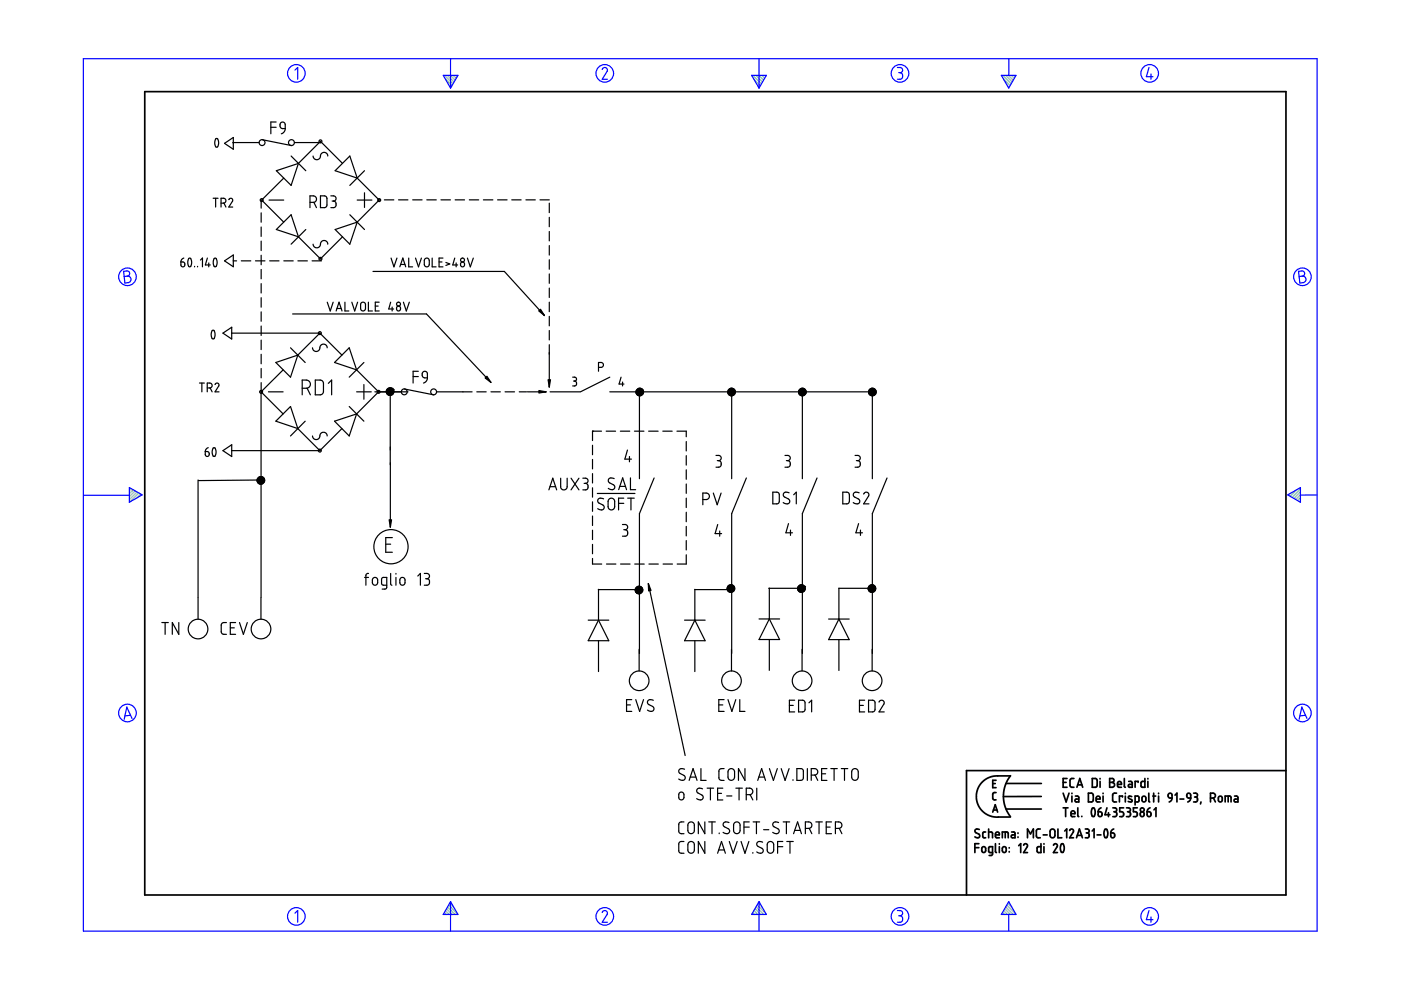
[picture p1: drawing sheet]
<svg xmlns="http://www.w3.org/2000/svg" width="297mm" height="210mm" viewBox="0 0 297 210" stroke-linecap="round" stroke-linejoin="round" font-family="sans-serif">
<g fill="none" stroke="#6c9" stroke-width=".25">
<path d="M94.2 16l1.8 1.8M94.5 16.8l1.3 1.4M94.8 16l1.5 1.4M95.3 18.3l.3 .3M95.5 16l1 1M96.1 16l.6 .6M96.7 16l.3 .2M159.6 16l1.8 1.8M159.9 16.8l1.3 1.4M160.3 16l1.4 1.4M160.7 18.3l.3 .3M160.9 16l1 1"/>
<path d="M161.5 16l.6 .6M162.1 16l.2 .2M212.6 16l1.8 1.8M212.8 16.8l1.3 1.4M213.2 16l1.4 1.4M213.7 18.3l.2 .3M213.8 16l1 1M214.4 16l.7 .6M215.1 16l.2 .2M27.5 103.4h-.1M27.9 103.6l-.5 .4M28.3 103.8l-.9 .9"/>
<path d="M28.7 104.1l-1.3 1.2M29 104.3l-1.6 1.6M29.4 104.5l-1.8 1.9M29.8 104.8l-.8 .8M273.4 104.7l-.3 .3M274.9 103.9l-1.4 1.3M275.7 103.6l-1.8 1.9M275.7 106.1l-.2 .3M275.7 105.5l-.6 .6M275.7 104.9l-1 1M275.7 104.2l-1.4 1.5M94 193.8v.1"/>
<path d="M94.2 193.5l.4 .4M94.4 193.1l.9 .8M94.7 192.7l1.2 1.2M94.9 192.3l1.6 1.6M95.1 191.9l1.9 1.9M95.4 191.5l.8 .8M159.4 193.8v.1M159.6 193.5l.4 .4M159.9 193.1l.8 .8M160.1 192.7l1.2 1.2M160.3 192.3l1.6 1.6M160.5 191.9l1.9 1.9"/>
<path d="M160.8 191.5l.8 .8M212.3 193.8v.1M212.6 193.5l.4 .4M212.8 193.1l.8 .8M213 192.7l1.2 1.2M213.2 192.3l1.6 1.6M213.5 191.9l1.8 1.9M213.7 191.5l.8 .8"/>
</g>
<g fill="none" stroke="#00f" stroke-width=".25">
<path d="M17.7 12.4h261.6v185h-261.6zM62.5 14.9l.6-.6v2.5M94 16h3.1l-1.6 2.7zM95.5 12.4v6.3M127.7 14.7l.5-.4 .5 .3v.5l-1 1.7h1.1M159.4 16h3.1l-1.6 2.7zM160.9 12.4v6.3M190.3 14.3h.7l.3 .3v.6l-.5 .2M190.5 15.4h.3M190.8 15.4l.5 .3v.7l-.3 .4h-.7M212.3 16h3.1l-1.5 2.7zM213.9 12.5v3.5"/>
<path d="M243.6 14.3l-.5 2h1.4M244 15.7v1.1M26.2 57.5l.9-.1 .3 .3 .1 .5-.5 .3 .5 .2 .3 .4-.1 .3-.3 .5-.9 .1zM27 58.5l-.7 .1M275.3 57.5l.9-.1 .3 .3 .1 .5-.5 .3 .5 .2 .3 .4-.1 .4-.2 .3-1 .2zM276.1 58.5l-.7 .1M17.8 105h9.6M27.4 103.4l2.7 1.5-2.7 1.6zM273 104.9l2.7-1.5v3.1zM279.3 104.9l-3.6 .1M27.7 151.7l-1.2 .1M28 152.3l-1.1-2.4-.6 2.6"/>
<path d="M276.8 151.7l-1.2 .1M277.1 152.3l-1.1-2.4-.6 2.6M62.5 193.6l.6-.5v2.4M95.5 191.2v6.2M95.5 191.2l1.6 2.7h-3.1zM127.7 193.5l.1-.3 .5-.1 .5 .4-.1 .4-1 1.6h1.1M160.9 191.2v6.2M160.9 191.2l1.6 2.7h-3.1zM190.3 193.1h.6l.4 .2v.5l-.5 .4M190.5 194.2h.3M190.8 194.2l.5 .3v.7l-.4 .3h-.6M213.9 191.2l1.5 2.7h-3.1z"/>
<path d="M213.9 193.9v3.5M243.6 193.1l-.5 1.9h1.4M244 194.4v1.1"/>
<circle cx="62.8" cy="15.6" r="1.87"/>
<circle cx="128.2" cy="15.6" r="1.87"/>
<circle cx="190.8" cy="15.6" r="1.87"/>
<circle cx="243.8" cy="15.6" r="1.87"/>
<circle cx="27" cy="58.7" r="1.87"/>
<circle cx="276.1" cy="58.7" r="1.87"/>
<circle cx="27" cy="151.2" r="1.87"/>
<circle cx="276.1" cy="151.2" r="1.87"/>
<circle cx="62.8" cy="194.3" r="1.87"/>
<circle cx="128.2" cy="194.3" r="1.87"/>
<circle cx="190.8" cy="194.3" r="1.87"/>
<circle cx="243.8" cy="194.3" r="1.87"/>
</g>
<g fill="none" stroke="#000" stroke-width=".36">
<path d="M30.7 19.4h241.9v170.4h-241.9zM206.7 179.7h.8M207.5 178.9h-.8v1.9M207.6 175.9l-.6-.1-.3 .4 .1 .3 .8 .4 .1 .5-.2 .2-.8-.2M208.2 179.7l.5-.2 .3 .3v.6l-.3 .3-.5-.1zM209 176.4h-.4l-.2 .2v.9l.2 .1h.4M209.6 176.4l.8 .1v1.1M209.6 175.8v1.8M210.5 166.1h.5M210.5 172.2l.5-1.6 .5 1.6M210.6 171.7h.8M211.1 177h.8l-.1-.5-.2-.1-.4 .1-.1 .9 .2 .2h.6"/>
<path d="M211.1 178.9v1.7l.2 .2M211.2 168h-.4l-.3 .3v1.1l.7 .2M211.2 165.4h-.7v1.6h.7M211.9 178.9v.1M211.9 179.5v1.3M212.5 177.6v-1.2h1.1l.2 1.2M212.6 179.7l.4-.2 .3 .3v.6l-.3 .3-.4-.1zM213.1 176.4v1.2M213.3 166.1h7.5M213.3 171.5h7.5M214 179.7v.1M214.2 164.5h-3.5l-.9 .3-.9 .5-.7 .6-.7 .9-.4 1-.1 1.1 .1 1.1 .4 .9 .7 1 .8 .6 .8 .5 .9 .2h3.5"/>
<path d="M214.2 164.5l-1 1.7-.5 2.2 .1 1.3 .3 1.3 1.1 2.1M214.5 176.4h.5l.2 .2v1h-.5a.31 .31 0 0 1-.3-.3 .31 .31 0 0 1 .3-.3h.5M215.8 176.6v.1M215.8 177.4v.1M216 179.3l.4-.4v1.9M217 179.2l.4-.3 .4 .2v.4l-.8 1.3h.8M217.8 177.6v-1.8l.7 1 .6-1v1.8M220.6 175.8h-.6l-.3 .3 .1 1.3 .2 .2h.6M220.7 178.9v1.9l-.7-.1-.1-1 .2-.2h.6M220.8 168.9h-8.1M221.2 177h.8M221.3 178.9v.1"/>
<path d="M221.3 179.5v1.3M222.7 176l.5-.2 .4 .3 .1 1.1-.3 .4h-.4l-.3-.3zM223.4 179.2l.4-.3 .4 .4-.8 1.5h.8M224.3 175.8v1.8h.8M225 179a.53 .53 0 0 1 .6 .2 .53 .53 0 0 1 0 .5v.7a.35 .35 0 0 1-.5 .3 .35 .35 0 0 1-.2-.4l-.1-.7zM225.4 165.9h.6M225.4 168.2l.6 1.8 .7-1.8M225.4 171.3h1M225.7 176.2l.5-.4v1.8M225.9 171.3v1.8M226.2 165.1h-.8v1.8h.8M226.8 176.1l.3-.3 .5 .2v.4l-.8 1.2h.8"/>
<path d="M227.1 172.5h.8l-.1-.5-.4-.1-.3 .2v.8l.2 .2h.6M227.3 168.2v.1M227.3 168.8v1.2M227.7 165.1h-.6l-.2 .3v1.4l.3 .1h.5M228 168.8h.5l.2 .2v1h-.5a.31 .31 0 0 1-.3-.3 .31 .31 0 0 1 .3-.3h.5M228.2 177.6l.7-1.8 .6 1.8M228.3 166.9l.6-1.8 .7 1.8M228.4 177.1h.9M228.5 166.4h.9M228.5 171.3v1.7l.2 .1M229.4 173.1h.1M230.1 175.8h.6l.2 .2v.3l-.4 .3"/>
<path d="M230.3 176.6h.2M230.5 176.6l.4 .2v.5l-.2 .3h-.6M230.8 168.2h.7l.3 .3v1.2l-.3 .3h-.7zM231.6 176.2l.4-.4v1.8M231.6 165.1h.7l.3 .2v1.3l-.2 .3h-.8zM231.6 171.4a.53 .53 0 0 1 .5 .2 .53 .53 0 0 1 .1 .5l-.1 .7a.34 .34 0 0 1-.4 .3 .34 .34 0 0 1-.3-.4v-.6zM232.4 169.4h.8v-.3l-.2-.3-.5 .1-.1 .9 .2 .2h.6M232.6 177h.8M232.8 172.1h.6l.2 .2 .1 .5-.2 .3h-.3l-.3-.1zM233.2 165.1v.1M233.2 165.7v1.2M233.4 171.3l-.4 .3-.2 .5"/>
<path d="M233.9 168.2v.1M233.9 168.8v1.2M234.3 175.9a.56 .56 0 0 1 .6 .7l-.1 .7a.36 .36 0 0 1-.5 .3 .36 .36 0 0 1-.2-.5v-.7zM234.7 171.3l-.4 1.4h1M235 172.3v.8M235.3 165.1h.6l.3 .3-.1 .4-.3 .1 .4 .1 .1 .3-.1 .4-.3 .2h-.6zM235.3 165.9h.5M235.5 176.6h.5l.3 .2v.5l-.2 .3-.5-.1zM235.9 171.3h.7l.1 .2 .1 .3-.4 .3M236.1 175.8l-.5 .3-.1 .5M236.2 172.1h.2M236.4 172.1l.3 .2 .1 .5-.3 .3h-.6"/>
<path d="M236.7 168.2h-.5l-.3 .3v1.3l.3 .2h.5M236.9 166.3h.9l-.2-.5-.3-.1-.3 .1-.1 .9 .2 .2h.7M238 169v-.2h-.7v1.2M238.2 171.3h-.8v.8h.6l.2 .4-.1 .6h-.7M238.4 165.1v1.7l.2 .1M238.6 168.2v.1M238.6 168.8v1.2M238.8 171.3h.5l.3 .2v.4l-.3 .2M239.1 172.1h.2M239.3 172.1l.4 .3-.1 .5-.2 .2h-.6M239.3 165.7h.5l.3 .2v1h-.6a.31 .31 0 0 1-.3-.3 .31 .31 0 0 1 .3-.3h.6M239.9 168.9l-.2-.1a.29 .29 0 0 0-.4 .1 .29 .29 0 0 0 .1 .4l.5 .2a.33 .33 0 0 1 0 .5 .33 .33 0 0 1-.5 0l-.2-.1"/>
<path d="M240.7 170l.7-.1 .1-.9-.2-.2h-.6v1.9M241.1 171.3h-.8v.8h.6l.2 .3-.1 .7h-.7M241.3 165.9v-.2h-.6v1.2M241.9 172.3l.2-.2 .4 .2 .1 .5-.1 .2-.4 .1-.2-.1zM242.2 169l.2-.2 .4 .1 .2 .8-.2 .2-.4 .1-.3-.2zM242.7 165.1v1.8h-.6l-.2-.2 .1-.9 .2-.1h.5M243.2 172.1l.7 .2v.7l-.4 .1-.2-.1zM243.4 165.1v.1M243.4 165.7v1.2M243.6 168.2v1.6l.2 .2M243.8 171.3l-.4 .3-.2 .5M244.4 168.8h.6"/>
<path d="M244.6 168.2v1.8M244.7 171.7l.4-.4v1.8M245.6 168.2v.1M245.6 168.8v1.2M247.7 168.4l.3-.2 .4 .1 .1 .9-.7-.1zM248.5 169.2l-.2 .5-.4 .3M249.1 168.6l.4-.4v1.8M250.2 169.4h.8M251.7 168.3l.3-.1 .3 .1 .2 .9h-.6l-.2-.2zM252.5 169.2l-.2 .5-.5 .3M253.1 168.2l.7 .1 .1 .4-.4 .3M253.3 169h.2"/>
<path d="M253.5 169l.4 .2v.5l-.2 .3h-.6M254.6 170l-.1 .5M256.6 169.2l.9-.1 .2-.3-.1-.4-.4-.2h-.6v1.8M257.3 169.2l.4 .8M258.4 169l.2-.2 .4 .1 .1 .8-.1 .2-.4 .1-.3-.2zM259.8 170v-1.2l1.1 .1 .1 1.1M260.4 168.8v1.2M261.7 168.8h.6l.2 .3v.9h-.6a.31 .31 0 0 1-.3-.3 .31 .31 0 0 1 .3-.3h.6M272.6 163.4h-67.7v26.4M210.4 180.8h-.5l-.3-.2v-.9l.2-.2h.6v1.6l-.2 .3h-.5M214 180.6v.1"/>
<circle cx="242.2" cy="171.7" r=".42"/>
</g>
<g fill="none" stroke="#000" stroke-width=".25">
<path d="M45.7 29.4a.58 .58 0 0 1 .7 .9l-.1 .5a.36 .36 0 0 1-.5 .4 .36 .36 0 0 1-.2-.5l-.1-.6zM47.6 30.4l1.9-1.3v2.5zM49.3 30.2h5.6M55.6 29.6l6.2 1.3M57.4 27h1.1M58.5 25.9h-1.1v2.5M58.6 36.2l4.7-1.6-1.6 4.7zM59.5 26l.4-.1 .4 .2 .2 1.2h-.6l-.4-.2-.1-.3zM60.2 37.8l-4.7 4.6 4.7 4.7M60.5 27.3l-.2 .6-.7 .5M61.7 33.1l3.1 3.1M62.4 30.2h5.6"/>
<path d="M63.3 34.6l4.6-4.6 4.7 4.6M66.4 33.1l.2 .5 .5 .3 .7-.4 .3-.9 .4-.3 .7 .1 .3 .7M74.2 33.1l1.5 4.7-4.6-1.6zM75.7 37.8l4.7 4.6-4.7 4.7M77.3 36.2l-3.1 3.1M38.4 55.5l.5 .1 .2 .2 .1 .4-.2 .3-.3 .1-.3-.2zM39 54.7l-.5 .3-.1 .5M40 54.8a.49 .49 0 0 1 .5 .2 .49 .49 0 0 1 .1 .5l-.1 .8a.35 .35 0 0 1-.5 .2 .35 .35 0 0 1-.1-.5l-.1-.6zM41.3 56.5v.1M41.9 56.5v.1M42.5 55.1l.4-.4v1.9M44 54.7l-.5 1.5h1.1"/>
<path d="M44.3 55.8v.8M45.2 42h1M45.4 54.8a.49 .49 0 0 1 .5 .2 .49 .49 0 0 1 .1 .5l-.1 .8a.35 .35 0 0 1-.5 .2 .35 .35 0 0 1-.1-.5l-.1-.6zM45.7 42v1.9M46.9 43.1h.6l.3-.2 .1-.4-.2-.4-.8-.1v1.9M47.5 43.1l.4 .8M47.6 55.3l1.9-1.2v2.5zM48.5 42.3l.3-.3 .5 .2v.4l-.8 1.3h.8M49.5 55.3h.7M51.2 55.3h2M54.2 55.3h2M55.4 42.5v1.6"/>
<path d="M55.4 45.1v2M55.4 48.1v2M55.4 51.1v2M55.4 54.1v2M55.4 57.1v2M57 42.4h3.2M57.2 55.3h2M58.6 48.7l3.1-3.2 1.6 4.7zM60.2 55.3h2M63.2 55.3h2M63.3 50.2l4.6 4.7 4.7-4.7M64.8 48.7l-3.1 3.1"/>
<path d="M65.7 42.9h.9l.4-.2 .1-.6-.3-.4-1.1-.2v2.5M66.2 55.3h2M66.4 51.8l.3 .6 .3 .1h.5l.4-.4 .2-.8 .5-.3 .6 .1 .3 .7M66.5 42.9l.6 1.1M67.9 41.5l1.1 .1 .3 .3v1.6l-.4 .5h-1zM70.1 41.5l.8 .1 .3 .3-.1 .6-.4 .1M70.4 42.6h.3M70.7 42.6l.5 .3v.7l-.3 .4h-.8M71.1 48.7l4.6-1.6-1.5 4.7zM74.2 45.5l3.1 3.2M75.7 42.4h3.1M77.3 40.9v3.1"/>
<path d="M79.1 57.6h27.8l8.5 9.3M80.4 42.4h.1M81.5 42.4h2M82.9 54.7l.6 1.9 .7-1.9M84.5 42.4h2M84.8 56.6l.6-1.9 .6 1.9M84.9 56.1h1M86.7 54.7v1.9h.8M87.5 42.4h2M88.1 54.7l.6 1.9 .6-1.9M90.1 54.9l.5-.2 .4 .3v1.2l-.3 .3-.4 .1-.3-.3zM90.5 42.4h2"/>
<path d="M91.6 54.7v1.9h.9M93.1 55.5h.6M93.5 42.4h2M93.9 54.7h-.8v1.9h.8M94.5 55.6l.9 .4-.9 .3M96.4 54.7l-.4 1.5h1M96.5 42.4h2M96.7 55.8v.8M99.1 54.7l.6 1.9 .7-1.9M99.5 42.4h2M102.5 42.4h2M105.5 42.4h2"/>
<path d="M108.5 42.4h2M111.5 42.4h2M114.5 42.4h2M116.5 43.1v2M116.5 46.1v2M116.5 49.1v2M116.5 52.1v2M116.5 55.1v2M116.5 58.1v2M45 70.1a.63 .63 0 0 1 .6 .8l-.1 .6a.34 .34 0 0 1-.4 .4 .34 .34 0 0 1-.3-.5v-.6zM47.3 70.6l1.8-1.2v2.5zM49.1 70.6h18.7"/>
<path d="M55.4 60.1v2M55.4 63.1v2M55.4 66.1v2M55.4 69.1v2M55.4 72.1v2M55.4 75.1v2M55.4 78.1v2M58.5 76.9l4.6-1.6-1.5 4.7zM60 78.4l-4.6 4.7M61.6 73.7l3.1 3.2M62 66.6h28.4l13.7 14.5M66.3 73.7l.1 .6 .6 .2 .7-.3 .2-.9 .5-.3 .7 .1 .3 .6"/>
<path d="M67.8 70.6l4.7 4.7M67.8 70.6l-4.7 4.7M69.4 64.1l.6 1.8 .6-1.8M70.9 76.9l3.1-3.2 1.6 4.7zM71.3 65.9l.6-1.8 .6 1.8M71.4 65.4h.9M73.1 64.1v1.8h.9M74.6 64.1l.6 1.8 .6-1.8M75.6 78.4l4.7 4.7-4.7 4.7M76.6 64.2l.5-.1 .4 .3v1.1l-.4 .4h-.4l-.2-.3v-1.1zM77.2 76.9l-3.2 3.1M78.1 64.1v1.8h.9"/>
<path d="M79.6 64.9h.6M80.4 64.1h-.8v1.8h.8M82.8 64.1l-.4 1.4h1.1M83.1 65.1v.8M85.5 64.1l.6 1.8 .7-1.8M87.6 79.8h1.1M88.7 78.7h-1.1v2.5M89.6 79l.4-.3 .5 .3 .1 1.1-.9-.2-.2-.3zM116.5 61.1v2M116.5 64.1v2M116.5 67.1v2M116.5 70.1v2"/>
<path d="M116.5 73.1v9M121.4 80h.5l.3 .2v.4l-.4 .2M126.9 77.9h.6l.3-.2 .1-.4-.2-.4h-.8v1.8M129.3 80l-6.2 3.1M131.7 80l-.4 1.4h1M42.3 81.2h1M42.8 81.2v1.9M43.5 95.7l.8 .2 .1 .5-.2 .3-.4 .1-.2-.2zM43.9 82.3h.6l.4-.2 .1-.4-.2-.4-.9-.1v1.9M44.2 94.9l-.6 .4-.1 .4M44.6 82.3l.4 .8M45.2 95a.53 .53 0 0 1 .5 .2 .53 .53 0 0 1 .1 .5l-.1 .7a.35 .35 0 0 1-.4 .4 .35 .35 0 0 1-.3-.5v-.6z"/>
<path d="M45.6 81.5l.5-.3 .3 .4-.8 1.5h.8M47.3 95.5l1.8-1.2v2.5zM49.1 95.5h18.7M55.4 83.1l4.6 4.7M55.4 83.1l-.1 48.2M55.4 81.1v2M56.9 83.1h3.1M58.5 89.3l3.1-3.1 1.5 4.7zM63.1 90.9l4.7 4.6M64.1 82.3h1l.4-.2 .3-.5-.2-.7-.5-.3h-1v3.1M64.7 89.3l-3.1 3.1M65.1 82.3l.7 1.4"/>
<path d="M66.3 92.4l.2 .6 .4 .2h.4l.5-.4 .2-.9 .5-.2 .6 .1 .3 .6M66.8 80.6h1.3l.4 .4 .1 2.1-.4 .6h-1.4zM69.6 81.3l.7-.7v3.1M70.9 89.3l4.7-1.5-1.6 4.6zM72.5 90.9l-4.7 4.6M74 86.2l3.2 3.1M75.6 83.1h3.1M77.2 81.5v3.1M79.5 83.1h7M82.3 82.4l-.3 .2M82.5 82.4l-.6 .6M82.5 82.3l-.6 .6"/>
<path d="M82.6 82.2l-.1 .2M82.7 83l.1 28.8M82.7 82.2l-.8 .9M82.8 82.2l-.9 1M82.9 82.3l-1 1M83 82.4l-1 .9M83 82.3l-.1 .1M83.1 82.3l-1.1 1.1M83.1 82.4h.1M83.2 82.4l-1.2 1.1M83.2 82.4l-1.1 1.2M83.3 82.5l-1.2 1.1"/>
<path d="M83.3 82.5l-1.1 1.2M83.4 82.6h.1M83.4 83.5l-.3 .2M83.4 83.2l-.6 .6M83.4 83l-.8 .8M83.4 82.8l-1 1M83.4 82.6l-1.1 1.1M83.4 83.4l-.4 .4M83.4 82.7l-1 1.1M83.4 83.4h.1M83.5 82.8h-.1M83.5 82.9l-1 .9"/>
<path d="M83.5 83.1l-.8 .7M83.5 83.2l-.1 .1M83.5 82.9l-.1 .1M85.7 82.5l6.2 1.2M90.6 80.1l-.2 .8-.6 .3M92.6 83.1h7.5M101.1 83.1h2M104.1 83.1h2M107.1 83.1h2M110.1 83.1h1.5M111.8 83.1h4M116.6 83.1h6.4"/>
<path d="M121.6 80.8h.2M121.8 80.8l.4 .2v.6l-.2 .2h-.6M125.6 91.4h.1M125.6 94.4v2M125.6 97.4v2M127.5 91.4h-1.9v2M128.5 91.4h2M129.3 83.1h6.2M131.5 91.4h2M132 81v.8M133 95.4l-.5 1.9h1.4M133.5 96.8v1.1"/>
<path d="M134.5 91.4h2M135.4 82.3l-.5 .5M135.4 82.4l-.5 .5M135.6 83.1v18.4M135.6 82.4l-.8 .7M135.6 82.3v.1M135.6 83.1h49.6M135.7 82.3l-.9 .9M135.8 82.3v.1M135.9 82.3l-1 1M135.9 82.4l-1 1M136 82.4l-1.1 1.1"/>
<path d="M136.1 82.5l-1.1 1.1M136.2 82.5l-1.2 1.2M136.2 82.6l-1.1 1.1M136.3 82.6l-1.2 1.2M136.3 83.2l-.7 .7M136.3 83l-.9 .9M136.3 82.8l-1 1M136.3 83.4l-.5 .5M136.3 82.7l-1.1 1.1M136.3 82.7v.1M136.4 83.4l-.5 .5M136.4 82.8h-.1"/>
<path d="M136.4 82.9l-1 1M136.4 83h-.1M136.4 83.3l-.1 .1M136.4 83.1l-.8 .8M136.4 83.1l-.1 .2M137.5 91.4h2M140.5 91.4h2M143.5 91.4h2v1.2M145.5 93.6v2M145.5 96.6v2M145.5 99.6v2M151.8 96.6h.7l.4 .3-.1 .6-.4 .2"/>
<path d="M152.1 97.7h.3M152.4 97.7l.4 .2 .1 .7-.4 .4-.7 .1M154.7 82.4l-.3 .4M154.9 82.3v.1M154.9 82.4l-.6 .6M155 83.2l-.5 .5M155 83l-.5 .6M155 82.8l-.6 .6M155 83.8l-.1 .1M155 83.6l-.2 .2M155 83.4l-.4 .4M155 82.3v.1"/>
<path d="M155 82.3l-.7 .8M155.1 83.1v18.4M155.2 82.3v.1M155.2 82.4l-.9 .8M155.3 82.3l-1 1M155.4 82.4l-1.1 1M155.4 82.4l-.4 .4M155.5 82.4l-1.1 1.1M155.6 82.5l-.6 .5M155.7 82.5l-1.2 1.2M155.7 82.6l-.7 .7M155.8 82.7l-1.1 1.1"/>
<path d="M155.8 82.7l-.8 .8M155.8 83.5l-.3 .3M155.8 82.8l-1 1.1M155.9 82.8l-.9 .9M155.9 83l-.9 .9M155.9 83.3l-.7 .6M155.9 83.2l-.7 .7M166.4 96.6h.7l.4 .2v.6l-.5 .3M166.7 97.7h.3M167 97.7l.5 .4v.7l-.3 .2-.8 .1M169.8 82.4l-.4 .4M169.9 82.3v.1"/>
<path d="M169.9 82.4l-.6 .5M170.1 82.3l-.1 .1M170.1 83.1v18.4M170.1 82.4l-.8 .8M170.1 82.3l-.8 .8M170.3 82.3l-.1 .1M170.3 82.3v.1M170.3 82.4l-.9 1M170.5 82.4l-1.1 1.1M170.6 82.8l-1 1M170.6 83.6l-.3 .3M170.6 83.4l-.6 .5"/>
<path d="M170.6 82.9l-.9 .9M170.6 82.5l-1.1 1.2M170.6 82.5v.1M170.7 82.6l-1.1 1.1M170.8 82.6l-.2 .2M170.8 82.7l-1 1.1M170.8 82.8l-.2 .2M170.9 83.4l-.3 .3M170.9 82.9l-1 1 .7-.7M170.9 83.3l-.5 .6M170.9 83l-.3 .3M170.9 83.1l-.8 .8"/>
<path d="M170.9 83.1l-.3 .4M181.3 96.6h.7l.4 .3-.1 .6-.5 .2M181.6 97.7h.2M181.8 97.7l.5 .2 .1 .7-.4 .4-.7 .1M184.5 82.5l-.2 .2M184.7 82.3v.1M184.8 82.4l-.7 .6M184.8 82.3l-.6 .6M185 83.1v18.4M185 82.4l-.9 .8M185 82.3l-.1 .1M185 82.3l-.8 .9"/>
<path d="M185.2 82.3v.1M185.2 82.4l-1 1M185.3 82.4l-1.1 1M185.4 82.4l-1.1 1.1M185.5 82.5l-1.2 1.1M185.5 82.5l-1.1 1.2M185.6 82.6l-1.1 1.2M185.6 82.7l-1.1 1.1M185.7 83.5l-.4 .3M185.7 82.8l-1.1 1.1 1.1-1.1M185.7 83.4l-.5 .5M185.7 83l-.9 .9"/>
<path d="M185.7 82.9l-1 1M185.8 83.2l-.8 .7M185.8 83.1l-.8 .8M42 101.8v29.5M54.8 102.4l1.1-1-1.1 1.1M55 101.1l-.4 .4M55.1 101.1l-.6 .5M55.3 101l-.8 .8M55.4 102.6l-.1 .1M55.4 102.4l-.3 .2M55.4 101l-.9 .9M55.4 101.6l-.7 .7"/>
<path d="M55.4 101.4l-.8 .8M55.4 101.2l-.9 .8M55.4 101v.1M55.5 101.1l-1 1M55.6 101.1l-.2 .2M55.6 101.8l-13.5 .1M55.7 101.1l-1.1 1.1M55.7 101.2l-.3 .3M55.8 101.2l-1.1 1.2M56 101.5l-1.1 1M56 101.5l-1.1 1.1M56.1 101.6l-1.1 1"/>
<path d="M56.1 102.1l-.5 .5M56.1 101.7l-.7 .7M56.1 102l-.6 .6M56.1 101.8l-.9 .9M56.1 101.9l-.7 .7M81.8 115.4h1M83.2 114h-1.4v3.1h1.4M116.4 103.9l.8-2.5 .8 2.5M116.6 103.2h1.2M118.9 101.4v1.9l.1 .3 .4 .3 .4-.1 .4-.4v-2M121.1 101.4l1.6 2.5M122.7 101.4l-1.6 2.5"/>
<path d="M123.6 101.4h.6l.4 .3v.6l-.5 .2M123.8 102.5h.3M124.1 102.5l.5 .3 .1 .7-.4 .3-.7 .1M125.6 118.4v1.2h2M125.6 100.4v2M125.6 103.4v2M125.6 106.4v2M125.6 109.4v2M125.6 112.4v2M125.6 115.4v2M126.6 104.6h8M128 105.8l-.9-.2-.3 .2-.1 .5 .3 .4 1 .5 .1 .3-.1 .4-.6 .2-.7-.3"/>
<path d="M128.6 119.6h2M129.1 105.8l.7-.2 .5 .5v1.5l-.5 .5h-.4l-.4-.4-.1-1.4zM130.2 101.5l-.9-.1-.2 .2-.1 .4 .2 .3 1 .6 .1 .6-.4 .3-.9-.3M131.1 106.7h1.1M131.2 103.8l.8-2.5 .8 2.5M131.4 103.1h1.2M131.6 119.6h2M132 111.2h.7l.3 .3v.6l-.5 .2M132.2 112.3h.3M132.2 105.6h-1.1v2.5M132.5 112.3l.5 .3 .1 .7-.4 .4h-.7M133.1 105.6h1.4"/>
<path d="M133.7 101.3v2.5h1.1M133.8 105.6v2.5M134.6 119.6h2M137.6 119.6h2M138.7 101.3l-3.1 7.6v29.7M140.6 119.6h2M145.5 117.6v2h-1.9M145.5 102.6v2M145.5 105.6v2M145.5 108.6v2M145.5 111.6v2M145.5 114.6v2"/>
<path d="M149 105.9h.8l.4-.2 .2-.5-.2-.5-.3-.2h-.9v2.5M151.2 104.5l.9 2.5 .8-2.5M152.2 111.2l-.6 1.9h1.4M152.6 112.6v1.1M158.2 101.3l-3.1 7.6v29.7M163.9 104.4h.9l.4 .2v1.8l-.3 .4h-1zM167.2 111l-.6 2h1.4M167.3 104.5l-.9-.1-.3 .4v.3l.1 .2 1.2 .7v.6l-.3 .2h-.4l-.6-.2M167.6 112.4v1.1M168.3 104.9l.5-.5v2.4M173.2 101.3l-3.1 7.6v29.7M178.7 104.4h.9l.4 .3 .1 1.6-.4 .5h-1z"/>
<path d="M182 111l-.5 2h1.4M182.2 104.5l-1-.1-.3 .3v.3l.2 .3 1.1 .6 .1 .3-.1 .4-.3 .2h-.4l-.6-.2M182.4 112.4v1.1M183.1 104.8l.3-.4h.4l.3 .1 .1 .4-1.1 1.9h1.1M188.1 101.3l-3.1 7.6-.1 33.4M34.3 132h1.4M35 132v2.5M37.9 132v2.5l-1.4-2.5v2.5M48 132h-.7l-.4 .4v1.8l.3 .3h.8M48.8 133.1h.9M50 132h-1.2v2.5h1.2M50.8 132l.8 2.5 .8-2.5"/>
<path d="M77.3 122.4h.8M78.1 121.6l-.4 .1-.1 .2v2.2M79.1 122.6l.5-.2 .4 .4v.9l-.3 .4-.5-.1-.2-.3zM82 124.1h-.7l-.4-.2v-1.2l.3-.3h.8v2.1l-.3 .4h-.7M82.8 121.6v2.2l.3 .3M83.9 121.6v.1M83.9 122.4v1.7M84.9 122.6l.5-.2 .5 .4v.9l-.4 .4-.5-.1-.2-.3zM88.6 122.1l.5-.5v2.5M90 121.6h.7l.3 .4-.1 .5-.4 .2M90.2 122.7h.3M90.5 122.7l.5 .3v.7l-.3 .4h-.7"/>
<path d="M124.7 131.5h4.4M126.9 125h8.7M126.9 124.9v6.6M126.9 135.8v6.6M126.9 131.5l2.2 4.3h-4.4zM135.2 124.4l-.5 .4M135.3 124.3l-.6 .6M135.4 124.3l-.7 .8M135.5 137.7v4.6M135.5 124.3l-.8 .8M135.7 124.3l-1 1M135.8 124.4l-1.1 1"/>
<path d="M135.9 124.4l-1.1 1.1M136 124.5l-1.2 1.1M136 124.5l-1.1 1.1M136.1 124.6l-1.2 1.1M136.1 124.6l-1.1 1.1M136.2 124.7l-1.1 1.1M136.2 124.8l-1 1.1M136.2 125.3l-.5 .6M136.2 124.9l-.9 1M136.3 125.1l-.8 .8M136.3 125.2l-.7 .7M136.3 125l-.9 .9"/>
<path d="M137.5 123.7l7.8 36.5M145.1 131.5h4.4M147.3 125h7.8M147.3 131.5l2.2 4.3h-4.4zM147.3 124.9v6.6M147.3 135.8v6.6M154.4 125.3l1.2-1-1.2 1.1M154.5 124.1l-.2 .3M154.7 124l-.5 .5M154.9 124l-.7 .7M155 124l-.8 .8M155 125.5l-.1 .1"/>
<path d="M155 125.3l-.3 .2M155 124.6l-.7 .7M155 124.3l-.8 .8M155 124.1l-.8 .8M155.1 137.7v4.6M155.1 124l-.9 1M155.2 124l-.2 .2M155.3 124.1l-1.1 1M155.3 124.1l-.3 .3M155.4 124.1l-1.1 1.1M155.5 124.2l-.5 .4M155.6 125.3l-.1 .1"/>
<path d="M155.6 124.4l-1.1 1.1M155.7 124.4l-1.1 1.1M155.7 124.5l-1 1M155.7 125l-.5 .6M155.7 124.6l-.7 .7M155.8 124.7l-1 .9M155.8 124.7l-.8 .8M155.8 124.9l-.7 .7M160.9 131.2h4.4M163 124.7h6.9M163.1 131.2l2.2 4.4h-4.4zM163.1 124.7v6.5"/>
<path d="M163.1 135.6v6.5M169.6 124.1l-.4 .3M169.8 124l-.7 .7M169.9 124l-.8 .7M170 124l-.9 .9M170.1 137.7v4.6M170.1 124l-1 .9M170.2 124l-1 1.1M170.2 124.1l-1 1M170.3 124.1l-1.1 1.1M170.4 124.1l-1.1 1.1M170.5 124.2l-1.2 1.1"/>
<path d="M170.5 124.2l-1.1 1.2M170.5 125.3l-.1 .1M170.6 124.3l-1.2 1.1M170.6 124.3h.1M170.6 124.4l-1.1 1.1M170.6 124.7l-.8 .9M170.6 124.5l-1 1M170.6 124.4h.1M170.6 125.2l-.4 .3M170.7 124.5l-1.1 1M170.7 124.5l-.1 .1M170.7 124.9l-.7 .7"/>
<path d="M170.7 124.7l-.9 .9M170.7 124.9l-.8 .7M170.7 124.7l-.1 .1M175.7 131.3h4.3M177.8 124.7h7M177.9 131.3l2.1 4.3h-4.3zM177.9 124.7v6.6M177.9 135.6v6.6M184.3 125.3l1.1-1.1-1.1 1.1M184.4 124.1l-.2 .3M184.7 124l-.6 .6M184.8 124l-.7 .7"/>
<path d="M184.9 124l-.8 .8M185 124l-.9 .9M185.1 124l-1 1M185.2 124l-1.1 1.1M185.3 124.1l-1.1 1.1 1.1-1.1M185.5 124.3l-1.1 1.1M185.5 124.3l-1.1 1.2M185.6 125.2l-.3 .3M185.6 124.4l-1.1 1.1M185.6 124.5l-1 1M185.6 125.1l-.5 .4M185.6 124.6l-.9 1"/>
<path d="M185.7 124.9l-.8 .7M185.7 124.7l-1 .9M185.7 124.8l-.8 .8M132.8 149.5h.9M133.9 148.3h-1.1v2.5h1.1M134.8 148.3l.8 2.5 .8-2.5M138.5 148.5l-.8-.1-.3 .2-.1 .3 .2 .5 1.1 .6-.1 .6-.5 .2-.7-.2M152.4 149.5h.8M153.5 148.3h-1.1v2.5h1.1M154.3 148.3l.9 2.5 .8-2.5M156.8 148.3v2.5h1.1M167.4 149.6h.8"/>
<path d="M168.5 148.5h-1.1v2.4h1.1M169.3 148.5h.9l.4 .2 .1 1.8-.3 .4h-1.1zM171.5 149l.6-.5v2.4M182.2 149.6h.8M183.3 148.5h-1.1v2.4h1.1M184.1 148.5h1.1l.3 .3v1.7l-.3 .4h-1.1zM186.4 148.9l.2-.4h.4l.5 .4-1.1 2h1.1M144 168.2l.4-.3 .5 .3 .1 .9-.2 .4-.4 .1-.4-.2zM145 174.3h-.7l-.4 .4 .1 1.8 .3 .2 .7 .1M145 178.4h-.7l-.4 .4 .1 1.9 .4 .2h.6M145.1 163.1l-.9-.1-.3 .4v.3l.2 .2 1 .6 .2 .3-.1 .4-.5 .3-.8-.3M146 174.5l.6-.2 .6 .4v1.5l-.5 .5h-.5l-.3-.4-.1-1.4z"/>
<path d="M146 178.7l.6-.3 .6 .4v1.6l-.4 .4-.5 .1-.4-.4-.1-1.5zM146.1 165.5l.8-2.5 .9 2.5M146.3 164.8h1.3M148.6 163v2.5h1.1M148.9 167.3l-.8-.2-.2 .2-.2 .4 .2 .4 1.1 .6v.6l-.4 .3-.9-.3M149.4 174.3v2.5l-1.3-2.5v2.5M149.4 178.4v2.5l-1.3-2.5v2.5M149.9 167.1h1.4M150.3 174.3h1.4M150.6 167.1v2.5M151 174.3v2.5M152.1 168.2h.9"/>
<path d="M152.5 176.6v.2M153.2 167.1h-1.1v2.5h1.1M153.5 163h-.8l-.3 .4 .1 1.8 .3 .2 .7 .1M154.1 168.8h1.1M154.5 163.2l.7-.2 .5 .5v1.4l-.4 .5h-.5l-.4-.4-.1-1.4zM154.6 174.4l-.9-.1-.3 .3-.1 .3 .3 .4 1 .5 .1 .4-.1 .3-.5 .3-.8-.3M154.6 178.4l.8 2.5 .9-2.5M155.7 174.5l.6-.2 .6 .5v1.4l-.1 .3-.4 .2h-.5l-.3-.4-.1-1.5zM156 167.1h1.4M156.7 167.1v2.5M157.1 178.4l.8 2.5 .9-2.5M157.7 175.4h1.2"/>
<path d="M157.9 163v2.5l-1.3-2.5v2.5M158.2 168.5h.8l.4-.2 .2-.5-.2-.5-.4-.2h-.8v2.5M158.9 174.3h-1.2v2.5M159 168.5l.6 1.1M159.7 174.3h1.4M160.4 174.3v2.5M160.4 167.1v2.5M160.7 165.5l.8-2.5 .8 2.5M160.9 164.8h1.2M161.7 178.6l-.9-.2-.3 .2-.1 .5 .3 .3 1 .6 .1 .3-.1 .4-.6 .2-.7-.3M161.9 175.9h1.1M162.8 178.6l.7-.2 .5 .5v1.4l-.1 .4-.4 .2-.5-.1-.3-.4v-1.4z"/>
<path d="M163.1 163l.9 2.5 .8-2.5M164.9 179.5h1.1M165.1 174.4l-.9-.1-.3 .2-.1 .4 .2 .3 1.1 .6 .1 .3-.1 .4-.5 .3-.8-.3M165.6 163l.9 2.5 .8-2.5M166 178.4h-1.1v2.5M166.1 174.3h1.3M166.7 174.3v2.5M166.8 178.4h1.4M167.5 178.4v2.5M168.1 165.3v.2M168.3 176.8l.8-2.5 .8 2.5M168.5 176.1h1.2"/>
<path d="M169 163h.9l.4 .3v1.7l-.3 .4-1 .1zM170.8 175.6h.8l.3-.1 .2-.4-.1-.6-.5-.2h-.7v2.5M171.2 163v2.5M171.6 175.6l.5 1.2M172 164.3h.8l.3-.1 .3-.4-.2-.6-.4-.2h-.8v2.5M172.8 164.3l.6 1.2M173 174.3h1.3M173.7 174.3v2.5M174.2 164.1h.8M175.2 175.4h.8M175.3 163h-1.1v2.5h1.1M176.1 163h1.4"/>
<path d="M176.3 174.3h-1.1v2.5h1.1M176.8 163v2.5M177.1 175.6h.8l.4-.1 .2-.4-.1-.6-.5-.2h-.8v2.5M177.9 175.6l.6 1.2M178.4 163h1.3M179 163v2.5M180.8 163.2l.7-.2 .4 .5 .1 1.3-.2 .4-.4 .2h-.5l-.3-.4v-1.4zM152.1 180.9l.9-2.5 .8 2.5M152.4 180.2h1.2M159.6 180.8v.1"/>
<circle cx="55.6" cy="30.2" r=".62"/>
<circle cx="61.8" cy="30.2" r=".62"/>
<circle cx="67.9" cy="30" r=".31"/>
<circle cx="55.5" cy="42.4" r=".31"/>
<circle cx="67.9" cy="54.9" r=".31"/>
<circle cx="80.4" cy="42.4" r=".31"/>
<circle cx="98" cy="56.1" r=".49"/>
<circle cx="98.1" cy="55.1" r=".41"/>
<circle cx="67.8" cy="70.6" r=".31"/>
<circle cx="84.4" cy="65.4" r=".49"/>
<circle cx="84.5" cy="64.5" r=".42"/>
<circle cx="55.4" cy="83.1" r=".31"/>
<circle cx="67.8" cy="95.5" r=".31"/>
<circle cx="80.3" cy="83.1" r=".31"/>
<circle cx="82.7" cy="83" r=".8"/>
<circle cx="85.7" cy="83.1" r=".62"/>
<circle cx="91.9" cy="83.1" r=".62"/>
<circle cx="135.6" cy="83.1" r=".8"/>
<circle cx="155.1" cy="83.1" r=".8"/>
<circle cx="170.1" cy="83.1" r=".8"/>
<circle cx="185" cy="83.1" r=".8"/>
<circle cx="55.3" cy="101.9" r=".8"/>
<circle cx="82.9" cy="115.9" r="3.6"/>
<circle cx="42" cy="133.4" r="2.08"/>
<circle cx="55.3" cy="133.4" r="2.08"/>
<circle cx="135.5" cy="125.1" r=".8"/>
<circle cx="155" cy="124.8" r=".8"/>
<circle cx="169.9" cy="124.8" r=".8"/>
<circle cx="184.9" cy="124.8" r=".8"/>
<circle cx="135.5" cy="144.3" r="2.08"/>
<circle cx="155.1" cy="144.3" r="2.08"/>
<circle cx="170.1" cy="144.3" r="2.08"/>
<circle cx="184.9" cy="144.3" r="2.08"/>
</g>
<path d="M114.2 65.9l.4-.3 .8 1.3zM102.8 80.1l.4-.3 .9 1.3zM114.3 82.8l1.5 .3-1.5 .2zM116.2 80.5h.5l-.2 1.6zM82.5 110.2h.5l-.2 1.6zM137.5 123.7l.5 1.5-.5 .1z" fill="#000" stroke="#000" stroke-width=".25"/>
</svg>
